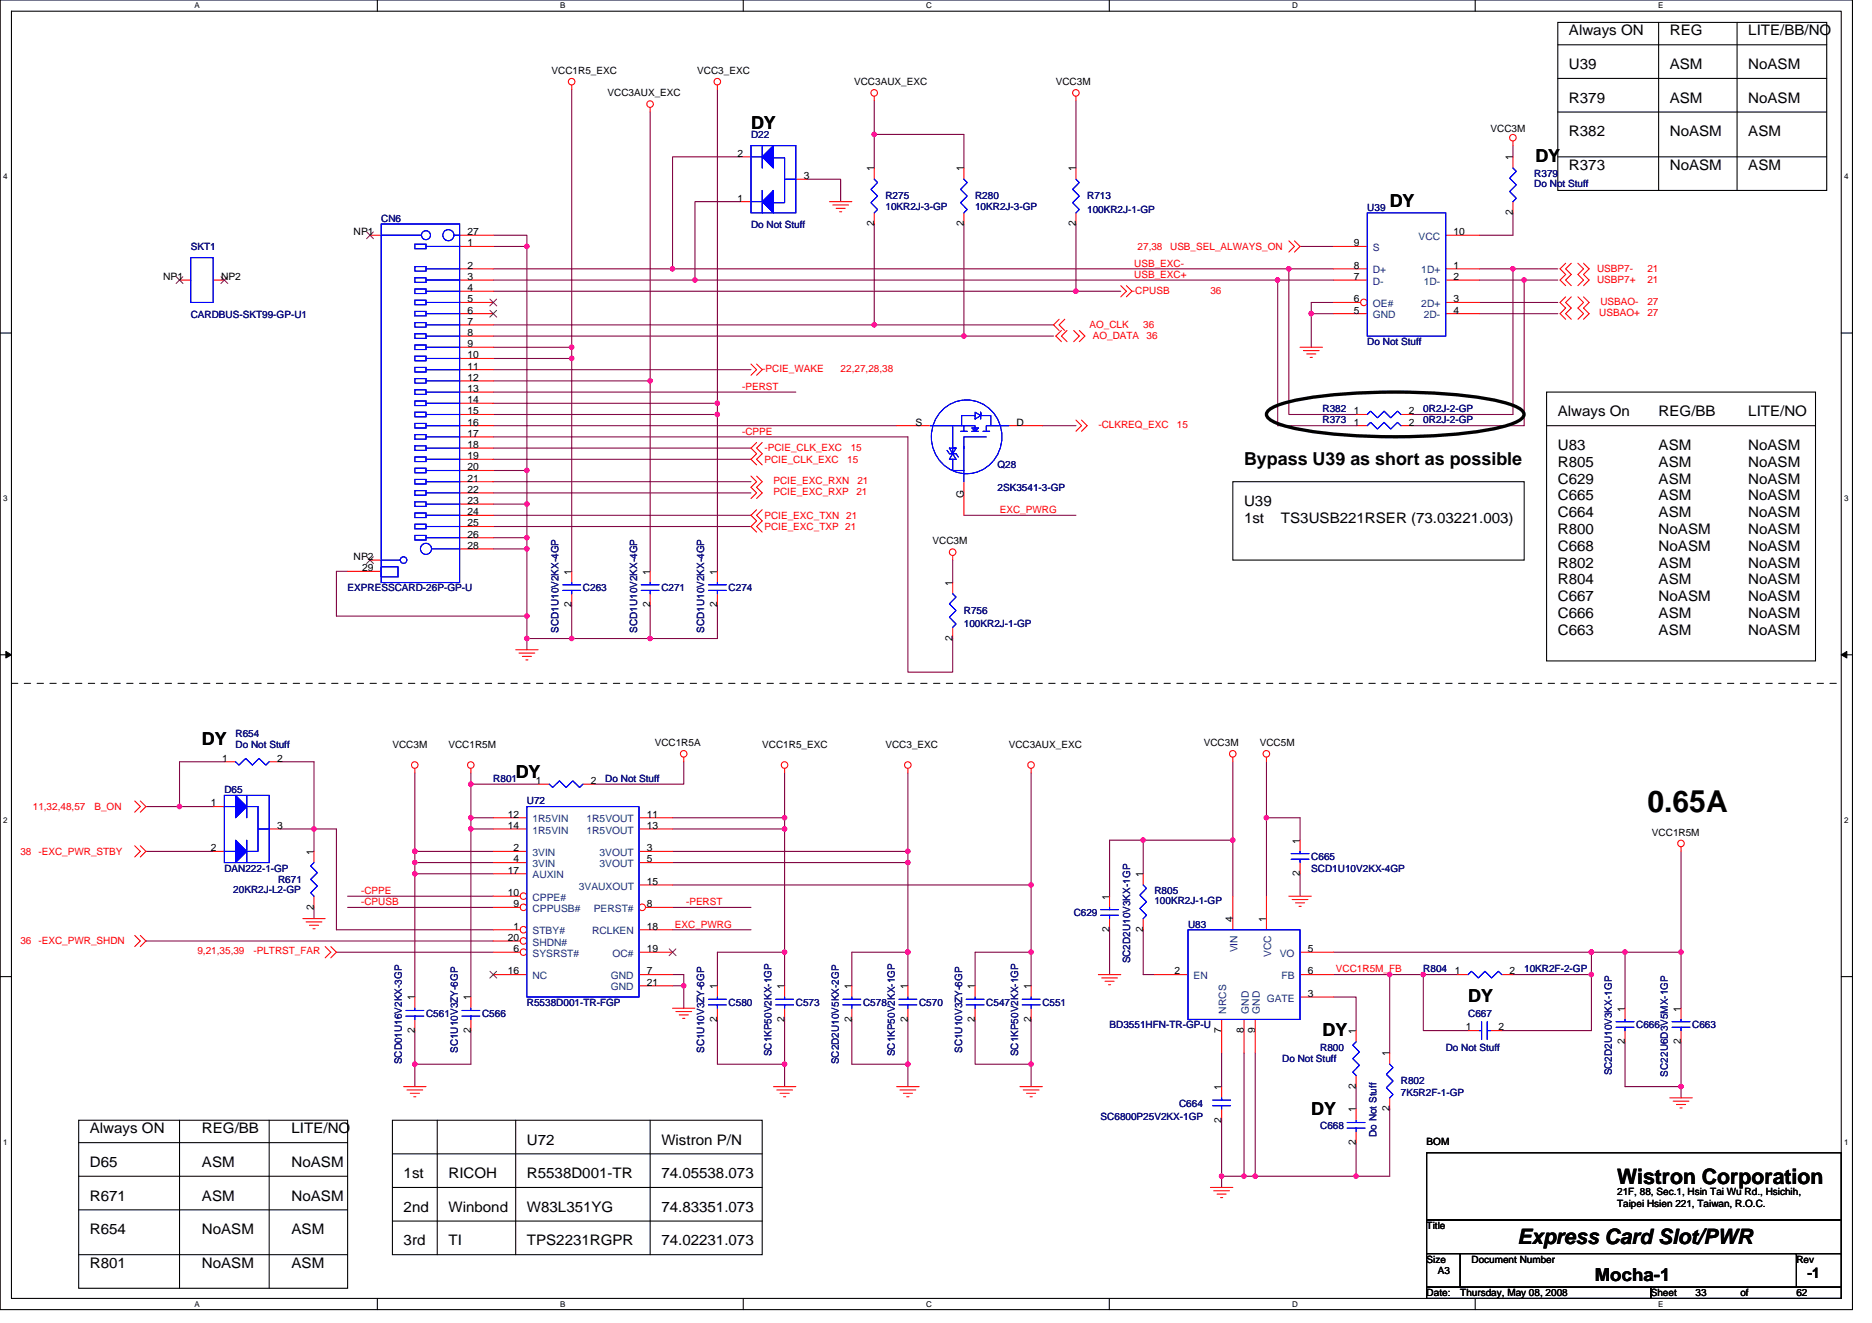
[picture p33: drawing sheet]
<svg xmlns="http://www.w3.org/2000/svg" width="297mm" height="210mm" viewBox="0 0 297 210" stroke-linecap="round" stroke-linejoin="round" font-family="sans-serif">
<defs><g id="words">
<text font-size="4.8" x="261.4" y="128.9">0.65A</text>
<g font-size="3.4">
<text x="256.6" y="187.9">Wistron Corporation</text>
<text x="240.8" y="197.4">Express Card Slot/PWR</text>
</g>
<g font-size="2.8">
<text x="119.2" y="20.4">DY</text>
<text x="243.6" y="25.8">DY</text>
<text x="220.5" y="32.9">DY</text>
<text x="197.4" y="73.8">Bypass U39 as short as possible</text>
<text x="32" y="118.2">DY</text>
<text x="81.8" y="123.5">DY</text>
<text x="233" y="159.1">DY</text>
<text x="209.8" y="164.4">DY</text>
<text x="208.1" y="176.9">DY</text>
<text x="253" y="203.4">Mocha-1</text>
</g>
<g font-size="2.3">
<text x="249" y="5.6">Always ON</text>
<text x="265" y="5.6">REG</text>
<text x="277.4" y="5.6">LITE/BB/NO</text>
<text x="249" y="11">U39</text>
<text x="265" y="11">ASM</text>
<text x="277.4" y="11">NoASM</text>
<text x="249" y="16.3">R379</text>
<text x="265" y="16.3">ASM</text>
<text x="277.4" y="16.3">NoASM</text>
<text x="249" y="21.6">R382</text>
<text x="265" y="21.6">NoASM</text>
<text x="277.4" y="21.6">ASM</text>
<text x="249" y="27">R373</text>
<text x="265" y="27">NoASM</text>
<text x="277.4" y="27">ASM</text>
<text x="247.2" y="66.1">Always On</text>
<text x="247.2" y="71.4">U83</text>
<text x="263.2" y="66.1">REG/BB</text>
<text x="263.2" y="71.4">ASM</text>
<text x="277.4" y="66.1">LITE/NO</text>
<text x="277.4" y="71.4">NoASM</text>
<text x="247.2" y="74.1">R805</text>
<text x="247.2" y="76.8">C629</text>
<text x="263.2" y="74.1">ASM</text>
<text x="263.2" y="76.8">ASM</text>
<text x="277.4" y="74.1">NoASM</text>
<text x="277.4" y="76.8">NoASM</text>
<text x="197.4" y="80.3">U39</text>
<text x="197.4" y="83">1st</text>
<text x="203.3" y="83">TS3USB221RSER (73.03221.003)</text>
<text x="247.2" y="79.4">C665</text>
<text x="247.2" y="82.1">C664</text>
<text x="263.2" y="79.4">ASM</text>
<text x="263.2" y="82.1">ASM</text>
<text x="277.4" y="79.4">NoASM</text>
<text x="277.4" y="82.1">NoASM</text>
<text x="247.2" y="84.8">R800</text>
<text x="247.2" y="87.4">C668</text>
<text x="263.2" y="84.8">NoASM</text>
<text x="263.2" y="87.4">NoASM</text>
<text x="277.4" y="84.8">NoASM</text>
<text x="277.4" y="87.4">NoASM</text>
<text x="247.2" y="90.1">R802</text>
<text x="247.2" y="92.8">R804</text>
<text x="247.2" y="95.4">C667</text>
<text x="263.2" y="90.1">ASM</text>
<text x="263.2" y="92.8">ASM</text>
<text x="263.2" y="95.4">NoASM</text>
<text x="277.4" y="90.1">NoASM</text>
<text x="277.4" y="92.8">NoASM</text>
<text x="277.4" y="95.4">NoASM</text>
<text x="247.2" y="98.1">C666</text>
<text x="247.2" y="100.8">C663</text>
<text x="263.2" y="98.1">ASM</text>
<text x="263.2" y="100.8">ASM</text>
<text x="277.4" y="98.1">NoASM</text>
<text x="277.4" y="100.8">NoASM</text>
<text x="14.3" y="179.9">Always ON</text>
<text x="32" y="179.9">REG/BB</text>
<text x="46.3" y="179.9">LITE/NO</text>
<text x="14.3" y="185.2">D65</text>
<text x="32" y="185.2">ASM</text>
<text x="46.3" y="185.2">NoASM</text>
<text x="83.6" y="181.7">U72</text>
<text x="104.9" y="181.7">Wistron P/N</text>
<text x="14.3" y="190.5">R671</text>
<text x="32" y="190.5">ASM</text>
<text x="46.3" y="190.5">NoASM</text>
<text x="64" y="187">1st</text>
<text x="71.2" y="187">RICOH</text>
<text x="83.6" y="187">R5538D001-TR</text>
<text x="104.9" y="187">74.05538.073</text>
<text x="14.3" y="195.9">R654</text>
<text x="32" y="195.9">NoASM</text>
<text x="46.3" y="195.9">ASM</text>
<text x="64" y="192.3">2nd</text>
<text x="64" y="197.7">3rd</text>
<text x="71.2" y="197.7">TI</text>
<text x="71.2" y="192.3">Winbond</text>
<text x="83.6" y="197.7">TPS2231RGPR</text>
<text x="83.6" y="192.3">W83L351YG</text>
<text x="104.9" y="192.3">74.83351.073</text>
<text x="104.9" y="197.7">74.02231.073</text>
<text x="14.3" y="201.2">R801</text>
<text x="32" y="201.2">NoASM</text>
<text x="46.3" y="201.2">ASM</text>
<text x="286.8" y="202.9">-1</text>
</g>
<g font-size="1.6">
<text x="87.5" y="11.7">VCC1R5_EXC</text>
<text x="110.6" y="11.7">VCC3_EXC</text>
<text x="96.4" y="15.3">VCC3AUX_EXC</text>
<text x="135.5" y="13.5">VCC3AUX_EXC</text>
<text x="167.5" y="13.5">VCC3M</text>
<text x="236.5" y="21">VCC3M</text>
<text x="117" y="24.9">2</text>
<text x="127.5" y="28.4">3</text>
<text x="138.7" y="27.2" transform="rotate(-90 138.7 27.2)">1</text>
<text x="152.9" y="27.2" transform="rotate(-90 152.9 27.2)">1</text>
<text x="170.7" y="27.2" transform="rotate(-90 170.7 27.2)">1</text>
<text x="240" y="25.4" transform="rotate(-90 240 25.4)">1</text>
<text x="117" y="32">1</text>
<text x="138.7" y="35.9" transform="rotate(-90 138.7 35.9)">2</text>
<text x="152.9" y="35.9" transform="rotate(-90 152.9 35.9)">2</text>
<text x="170.7" y="35.9" transform="rotate(-90 170.7 35.9)">2</text>
<text x="240" y="34.2" transform="rotate(-90 240 34.2)">2</text>
<text x="56.1" y="37.3">NP1</text>
<text x="74.2" y="39.1">1</text>
<text x="74.2" y="37.3">27</text>
<text x="214.8" y="39.1">9</text>
<text x="230.6" y="37.3">10</text>
<text x="25.9" y="44.4">NP1</text>
<text x="35.1" y="44.4">NP2</text>
<text x="74.2" y="42.7">2</text>
<text x="74.2" y="44.4">3</text>
<text x="74.2" y="46.2">4</text>
<text x="74.2" y="48">5</text>
<text x="214.8" y="48">6</text>
<text x="214.8" y="44.4">7</text>
<text x="214.8" y="42.7">8</text>
<text x="230.6" y="44.4">2</text>
<text x="230.6" y="42.7">1</text>
<text x="230.6" y="48">3</text>
<text x="74.2" y="49.8">6</text>
<text x="74.2" y="51.5">7</text>
<text x="74.2" y="53.3">8</text>
<text x="214.8" y="49.8">5</text>
<text x="230.6" y="49.8">4</text>
<text x="74.2" y="55.1">9</text>
<text x="74.2" y="56.9">10</text>
<text x="74.2" y="58.7">11</text>
<text x="74.2" y="60.4">12</text>
<text x="74.2" y="62.2">13</text>
<text x="74.2" y="64">14</text>
<text x="74.2" y="65.8">15</text>
<text x="214.8" y="65.8">1</text>
<text x="223.5" y="65.8">2</text>
<text x="74.2" y="67.5">16</text>
<text x="74.2" y="69.3">17</text>
<text x="74.2" y="71.1">18</text>
<text x="145.3" y="67.5">S</text>
<text x="161.3" y="67.5">D</text>
<text x="214.8" y="67.5">1</text>
<text x="223.5" y="67.5">2</text>
<text x="74.2" y="72.9">19</text>
<text x="74.2" y="74.7">20</text>
<text x="74.2" y="76.4">21</text>
<text x="74.2" y="78.2">22</text>
<text x="74.2" y="80">23</text>
<text x="74.2" y="81.8">24</text>
<text x="74.2" y="83.5">25</text>
<text x="152.9" y="79" transform="rotate(-90 152.9 79)">G</text>
<text x="56.1" y="88.9">NP2</text>
<text x="74.2" y="85.3">26</text>
<text x="74.2" y="87.1">28</text>
<text x="148" y="86.4">VCC3M</text>
<text x="57.5" y="90.7">29</text>
<text x="90.7" y="91.2" transform="rotate(-90 90.7 91.2)">1</text>
<text x="103.1" y="91.2" transform="rotate(-90 103.1 91.2)">1</text>
<text x="113.8" y="91.2" transform="rotate(-90 113.8 91.2)">1</text>
<text x="151.1" y="93" transform="rotate(-90 151.1 93)">1</text>
<text x="90.7" y="96.4" transform="rotate(-90 90.7 96.4)">2</text>
<text x="103.1" y="96.4" transform="rotate(-90 103.1 96.4)">2</text>
<text x="113.8" y="96.4" transform="rotate(-90 113.8 96.4)">2</text>
<text x="151.1" y="101.7" transform="rotate(-90 151.1 101.7)">2</text>
<text x="62.3" y="118.8">VCC3M</text>
<text x="71.2" y="118.8">VCC1R5M</text>
<text x="103.9" y="118.4">VCC1R5A</text>
<text x="120.9" y="118.8">VCC1R5_EXC</text>
<text x="140.5" y="118.8">VCC3_EXC</text>
<text x="160.1" y="118.8">VCC3AUX_EXC</text>
<text x="191" y="118.4">VCC3M</text>
<text x="199.9" y="118.4">VCC5M</text>
<text x="35.2" y="120.9">1</text>
<text x="44" y="120.9">2</text>
<text x="85" y="124.4">1</text>
<text x="93.7" y="124.4">2</text>
<text x="33.5" y="128">1</text>
<text x="44" y="131.6">3</text>
<text x="80.6" y="129.8">12</text>
<text x="80.6" y="131.6">14</text>
<text x="102.6" y="129.8">11</text>
<text x="102.6" y="131.6">13</text>
<text x="33.5" y="135.1">2</text>
<text x="49.8" y="135.7" transform="rotate(-90 49.8 135.7)">1</text>
<text x="81.5" y="135.1">2</text>
<text x="81.5" y="136.9">4</text>
<text x="102.6" y="135.1">3</text>
<text x="102.6" y="136.9">5</text>
<text x="206.3" y="133.9" transform="rotate(-90 206.3 133.9)">1</text>
<text x="262.1" y="132.6">VCC1R5M</text>
<text x="80.6" y="138.7">17</text>
<text x="80.6" y="142.2">10</text>
<text x="81.5" y="144">9</text>
<text x="102.6" y="140.4">15</text>
<text x="102.6" y="144">8</text>
<text x="176" y="142.8" transform="rotate(-90 176 142.8)">1</text>
<text x="181.4" y="139.2" transform="rotate(-90 181.4 139.2)">1</text>
<text x="206.3" y="139.1" transform="rotate(-90 206.3 139.1)">2</text>
<text x="49.8" y="144.4" transform="rotate(-90 49.8 144.4)">2</text>
<text x="80.6" y="149.3">20</text>
<text x="81.5" y="147.6">1</text>
<text x="102.6" y="147.6">18</text>
<text x="176" y="148" transform="rotate(-90 176 148)">2</text>
<text x="181.4" y="148" transform="rotate(-90 181.4 148)">2</text>
<text x="195.6" y="146.3" transform="rotate(-90 195.6 146.3)">4</text>
<text x="200.9" y="146.3" transform="rotate(-90 200.9 146.3)">1</text>
<text x="80.6" y="154.7">16</text>
<text x="81.5" y="151.1">6</text>
<text x="102.6" y="154.7">7</text>
<text x="102.6" y="151.1">19</text>
<text x="186.4" y="154.7">2</text>
<text x="207.5" y="151.1">5</text>
<text x="207.5" y="154.7">6</text>
<text x="230.8" y="154.7">1</text>
<text x="239.5" y="154.7">2</text>
<text x="65.8" y="158.8" transform="rotate(-90 65.8 158.8)">1</text>
<text x="74.7" y="158.8" transform="rotate(-90 74.7 158.8)">1</text>
<text x="102.6" y="156.4">21</text>
<text x="113.8" y="157" transform="rotate(-90 113.8 157)">1</text>
<text x="124.5" y="157" transform="rotate(-90 124.5 157)">1</text>
<text x="135.1" y="157" transform="rotate(-90 135.1 157)">1</text>
<text x="144" y="157" transform="rotate(-90 144 157)">1</text>
<text x="154.7" y="157" transform="rotate(-90 154.7 157)">1</text>
<text x="163.6" y="157" transform="rotate(-90 163.6 157)">1</text>
<text x="207.5" y="158.2">3</text>
<text x="257.8" y="160.5" transform="rotate(-90 257.8 160.5)">1</text>
<text x="266.7" y="160.5" transform="rotate(-90 266.7 160.5)">1</text>
<text x="65.8" y="164" transform="rotate(-90 65.8 164)">2</text>
<text x="74.7" y="164" transform="rotate(-90 74.7 164)">2</text>
<text x="113.8" y="162.2" transform="rotate(-90 113.8 162.2)">2</text>
<text x="124.5" y="162.2" transform="rotate(-90 124.5 162.2)">2</text>
<text x="135.1" y="162.2" transform="rotate(-90 135.1 162.2)">2</text>
<text x="144" y="162.2" transform="rotate(-90 144 162.2)">2</text>
<text x="154.7" y="162.2" transform="rotate(-90 154.7 162.2)">2</text>
<text x="163.6" y="162.2" transform="rotate(-90 163.6 162.2)">2</text>
<text x="193.8" y="164" transform="rotate(-90 193.8 164)">7</text>
<text x="197.4" y="164" transform="rotate(-90 197.4 164)">8</text>
<text x="199.2" y="164" transform="rotate(-90 199.2 164)">9</text>
<text x="215.2" y="164.1" transform="rotate(-90 215.2 164.1)">1</text>
<text x="220.5" y="167.7" transform="rotate(-90 220.5 167.7)">1</text>
<text x="232.6" y="163.6">1</text>
<text x="237.8" y="163.6">2</text>
<text x="257.8" y="165.7" transform="rotate(-90 257.8 165.7)">2</text>
<text x="266.7" y="165.7" transform="rotate(-90 266.7 165.7)">2</text>
<text x="193.8" y="173" transform="rotate(-90 193.8 173)">1</text>
<text x="215.2" y="172.8" transform="rotate(-90 215.2 172.8)">2</text>
<text x="193.8" y="178.2" transform="rotate(-90 193.8 178.2)">2</text>
<text x="215.2" y="176.6" transform="rotate(-90 215.2 176.6)">1</text>
<text x="220.5" y="176.4" transform="rotate(-90 220.5 176.4)">2</text>
<text x="215.2" y="181.7" transform="rotate(-90 215.2 181.7)">2</text>
<text x="226.4" y="181.7">BOM</text>
<text x="256.6" y="189.7">21F, 88, Sec.1, Hsin Tai Wu Rd., Hsichih,</text>
<text x="256.6" y="191.5">Taipei Hsien 221, Taiwan, R.O.C.</text>
<text x="226.4" y="195.1">Title</text>
<text x="226.4" y="200.4">Size</text>
<text x="228.2" y="202.2">A3</text>
<text x="233.5" y="200.4">Document Number</text>
<text x="285" y="200.4">Rev</text>
<text x="226.4" y="205.7">Date:</text>
<text x="231.7" y="205.7">Thursday, May 08, 2008</text>
<text x="261.9" y="205.7">Sheet</text>
<text x="269" y="205.7">33</text>
<text x="276.2" y="205.7">of</text>
<text x="285" y="205.7">62</text>
</g>
<g font-size="1.6" fill="#000080">
<text x="119.2" y="21.9">D22</text>
<text x="243.5" y="28.1">R379</text>
<text x="243.5" y="29.7">Do Not Stuff</text>
<text x="60.5" y="35.2">CN6</text>
<text x="140.5" y="31.6">R275</text>
<text x="140.5" y="33.3">10KR2J-3-GP</text>
<text x="154.7" y="31.6">R280</text>
<text x="154.7" y="33.3">10KR2J-3-GP</text>
<text x="172.5" y="31.6">R713</text>
<text x="172.5" y="33.8">100KR2J-1-GP</text>
<text x="217" y="33.4">U39</text>
<text x="30.3" y="39.6">SKT1</text>
<text x="119.2" y="36.3">Do Not Stuff</text>
<text x="30.3" y="50.5">CARDBUS-SKT99-GP-U1</text>
<text x="217" y="54.8">Do Not Stuff</text>
<text x="209.8" y="65.4">R382</text>
<text x="225.8" y="65.4">0R2J-2-GP</text>
<text x="209.8" y="67.2">R373</text>
<text x="225.8" y="67.2">0R2J-2-GP</text>
<text x="158.3" y="74.3">Q28</text>
<text x="158.3" y="77.9">2SK3541-3-GP</text>
<text x="55.2" y="93.9">EXPRESSCARD-26P-GP-U</text>
<text x="92.5" y="93.9">C263</text>
<text x="104.9" y="93.9">C271</text>
<text x="115.6" y="93.9">C274</text>
<text x="88.6" y="100.5" transform="rotate(-90 88.6 100.5)">SCD1U10V2KX-4GP</text>
<text x="101.1" y="100.5" transform="rotate(-90 101.1 100.5)">SCD1U10V2KX-4GP</text>
<text x="111.8" y="100.5" transform="rotate(-90 111.8 100.5)">SCD1U10V2KX-4GP</text>
<text x="152.9" y="97.4">R756</text>
<text x="152.9" y="99.6">100KR2J-1-GP</text>
<text x="37.4" y="117">R654</text>
<text x="37.4" y="118.8">Do Not Stuff</text>
<text x="35.6" y="125.9">D65</text>
<text x="78.3" y="124.1">R801</text>
<text x="96.1" y="124.1">Do Not Stuff</text>
<text x="83.6" y="127.7">U72</text>
<text x="208.1" y="136.5">C665</text>
<text x="35.6" y="138.3">DAN222-1-GP</text>
<text x="37" y="141.7">20KR2J-L2-GP</text>
<text x="44.1" y="140.1">R671</text>
<text x="183.2" y="141.9">R805</text>
<text x="183.2" y="143.5">100KR2J-1-GP</text>
<text x="208.1" y="138.3">SCD1U10V2KX-4GP</text>
<text x="170.4" y="145.4">C629</text>
<text x="188.5" y="147.2">U83</text>
<text x="179.3" y="152.9" transform="rotate(-90 179.3 152.9)">SC2D2U10V3KX-1GP</text>
<text x="225.8" y="154.3">R804</text>
<text x="241.8" y="154.3">10KR2F-2-GP</text>
<text x="67.6" y="161.4">C561</text>
<text x="76.5" y="161.4">C566</text>
<text x="83.6" y="159.7">R5538D001-TR-FGP</text>
<text x="115.6" y="159.7">C580</text>
<text x="126.3" y="159.7">C573</text>
<text x="136.9" y="159.7">C578</text>
<text x="145.8" y="159.7">C570</text>
<text x="156.5" y="159.7">C547</text>
<text x="165.4" y="159.7">C551</text>
<text x="233" y="161.4">C667</text>
<text x="72.6" y="167.1" transform="rotate(-90 72.6 167.1)">SC1U10V3ZY-6GP</text>
<text x="111.8" y="167.1" transform="rotate(-90 111.8 167.1)">SC1U10V3ZY-6GP</text>
<text x="122.4" y="167.7" transform="rotate(-90 122.4 167.7)">SC1KP50V2KX-1GP</text>
<text x="142" y="167.7" transform="rotate(-90 142 167.7)">SC1KP50V2KX-1GP</text>
<text x="152.7" y="167.1" transform="rotate(-90 152.7 167.1)">SC1U10V3ZY-6GP</text>
<text x="161.5" y="167.7" transform="rotate(-90 161.5 167.7)">SC1KP50V2KX-1GP</text>
<text x="176.1" y="163.2">BD3551HFN-TR-GP-U</text>
<text x="209.5" y="166.8">R800</text>
<text x="229.4" y="166.8">Do Not Stuff</text>
<text x="259.6" y="163.2">C666</text>
<text x="268.5" y="163.2">C663</text>
<text x="63.8" y="168.9" transform="rotate(-90 63.8 168.9)">SCD01U16V2KX-3GP</text>
<text x="133.1" y="168.9" transform="rotate(-90 133.1 168.9)">SC2D2U10V5KX-2GP</text>
<text x="203.5" y="168.6">Do Not Stuff</text>
<text x="222.3" y="172.1">R802</text>
<text x="222.3" y="173.9">7K5R2F-1-GP</text>
<text x="255.8" y="170.7" transform="rotate(-90 255.8 170.7)">SC2D2U10V3KX-1GP</text>
<text x="264.7" y="170.9" transform="rotate(-90 264.7 170.9)">SC22U6D3V5MX-1GP</text>
<text x="174.6" y="177.8">SC6800P25V2KX-1GP</text>
<text x="187.1" y="175.7">C664</text>
<text x="209.5" y="179.2">C668</text>
<text x="218.4" y="180.5" transform="rotate(-90 218.4 180.5)">Do Not Stuff</text>
</g>
<g font-size="1.6" fill="#f00">
<text x="180.5" y="39.6">27,38</text>
<text x="185.7" y="39.6">USB_SEL_ALWAYS_ON</text>
<text x="179.6" y="46.6">-CPUSB</text>
<text x="180" y="42.3">USB_EXC-</text>
<text x="180" y="44.1">USB_EXC+</text>
<text x="192.1" y="46.6">36</text>
<text x="253.4" y="43.2">USBP7-</text>
<text x="253.4" y="45">USBP7+</text>
<text x="261.4" y="43.2">21</text>
<text x="261.4" y="45">21</text>
<text x="172.9" y="52.1">AO_CLK</text>
<text x="173.4" y="53.9">AO_DATA</text>
<text x="181.4" y="52.1">36</text>
<text x="181.9" y="53.9">36</text>
<text x="253.8" y="50.1">USBAO+</text>
<text x="253.9" y="48.4">USBAO-</text>
<text x="261.4" y="48.4">27</text>
<text x="261.4" y="50.1">27</text>
<text x="120.9" y="59">-PCIE_WAKE</text>
<text x="133.4" y="59">22,27,28,38</text>
<text x="117.7" y="61.9">-PERST</text>
<text x="117.7" y="69">-CPPE</text>
<text x="121.3" y="71.6">-PCIE_CLK_EXC</text>
<text x="135" y="71.6">15</text>
<text x="174.3" y="67.9">-CLKREQ_EXC</text>
<text x="186.7" y="67.9">15</text>
<text x="121.3" y="73.4">PCIE_CLK_EXC</text>
<text x="122.7" y="76.8">PCIE_EXC_RXN</text>
<text x="134.4" y="73.4">15</text>
<text x="136.1" y="76.8">21</text>
<text x="121.3" y="82.3">PCIE_EXC_TXN 21</text>
<text x="122.7" y="78.6">PCIE_EXC_RXP</text>
<text x="135.9" y="78.6">21</text>
<text x="158.6" y="81.4">EXC_PWRG</text>
<text x="121.3" y="84.1">PCIE_EXC_TXP 21</text>
<text x="5.2" y="128.5">11,32,48,57</text>
<text x="15" y="128.5">B_ON</text>
<text x="3.2" y="135.7">38 -EXC_PWR_STBY</text>
<text x="57.3" y="141.9">-CPPE</text>
<text x="57.3" y="143.7">-CPUSB</text>
<text x="108.9" y="143.7">-PERST</text>
<text x="3.2" y="149.9">36 -EXC_PWR_SHDN</text>
<text x="107.1" y="147.2">EXC_PWRG</text>
<text x="31.3" y="151.5">9,21,35,39</text>
<text x="40.2" y="151.5">-PLTRST_FAR</text>
<text x="212" y="154.3">VCC1R5M_FB</text>
</g>
<g font-size="1.6" fill="#004080">
<text x="217.8" y="39.8">S</text>
<text x="225.1" y="38.1">VCC</text>
<text x="217.8" y="45.2">D-</text>
<text x="217.8" y="43.4">D+</text>
<text x="225.5" y="43.4">1D+</text>
<text x="225.9" y="45.2">1D-</text>
<text x="217.8" y="50.5">GND</text>
<text x="217.8" y="48.7">OE#</text>
<text x="225.5" y="48.7">2D+</text>
<text x="225.9" y="50.5">2D-</text>
<text x="84.5" y="130.5">1R5VIN</text>
<text x="93.1" y="130.5">1R5VOUT</text>
<text x="84.5" y="132.3">1R5VIN</text>
<text x="84.5" y="135.8">3VIN</text>
<text x="84.5" y="137.6">3VIN</text>
<text x="93.1" y="132.3">1R5VOUT</text>
<text x="95.1" y="135.8">3VOUT</text>
<text x="95.1" y="137.6">3VOUT</text>
<text x="84.5" y="139.4">AUXIN</text>
<text x="84.5" y="143">CPPE#</text>
<text x="91.8" y="141.2">3VAUXOUT</text>
<text x="84.5" y="148.3">STBY#</text>
<text x="84.5" y="144.7">CPPUSB#</text>
<text x="94" y="148.3">RCLKEN</text>
<text x="94.2" y="144.7">PERST#</text>
<text x="84.5" y="150.1">SHDN#</text>
<text x="84.5" y="151.8">SYSRST#</text>
<text x="84.5" y="155.4">NC</text>
<text x="96.9" y="155.4">GND</text>
<text x="97.2" y="151.8">OC#</text>
<text x="189.4" y="155.4">EN</text>
<text x="196.4" y="151.2" transform="rotate(-90 196.4 151.2)">VIN</text>
<text x="201.7" y="151.9" transform="rotate(-90 201.7 151.9)">VCC</text>
<text x="203.1" y="151.8">VO</text>
<text x="203.3" y="155.4">FB</text>
<text x="96.9" y="157.2">GND</text>
<text x="194.6" y="160.9" transform="rotate(-90 194.6 160.9)">NRCS</text>
<text x="198.1" y="160.9" transform="rotate(-90 198.1 160.9)">GND</text>
<text x="199.9" y="160.9" transform="rotate(-90 199.9 160.9)">GND</text>
<text x="201" y="159">GATE</text>
</g>
<g font-size="1.3">
<text x="30.8" y="1.3">A</text>
<text x="88.9" y="1.3">B</text>
<text x="147" y="1.3">C</text>
<text x="205" y="1.3">D</text>
<text x="263.1" y="1.3">E</text>
<text x=".5" y="28.4">4</text>
<text x="292.6" y="28.4">4</text>
<text x=".5" y="79.5">3</text>
<text x="292.6" y="79.5">3</text>
<text x=".5" y="130.6">2</text>
<text x="292.6" y="130.6">2</text>
<text x=".5" y="181.7">1</text>
<text x="292.6" y="181.7">1</text>
<text x="30.8" y="207.4">A</text>
<text x="88.9" y="207.4">B</text>
<text x="147" y="207.4">C</text>
<text x="205" y="207.4">D</text>
<text x="263.1" y="207.4">E</text>
</g>
</g></defs>
<path d="M0 0h293.9v207.9h-293.9zM1.8 1.8h290.4v204.3h-290.4z" fill="none" stroke="#000" stroke-width=".17"/>
<g fill="#fff">
<path d="M30.8 .2h.9v1.4h-.9z"/>
<path d="M30.8 206.3h.9v1.4h-.9z"/>
</g>
<path d="M59.9 0v1.8M59.9 206.1v1.8" fill="none" stroke="#000" stroke-width=".17"/>
<g fill="#fff">
<path d="M88.9 .2h.8v1.4h-.8z"/>
<path d="M88.9 206.3h.8v1.4h-.8z"/>
</g>
<path d="M117.9 0v1.8M117.9 206.1v1.8" fill="none" stroke="#000" stroke-width=".17"/>
<g fill="#fff">
<path d="M147 .2h.9v1.4h-.9z"/>
<path d="M147 206.3h.9v1.4h-.9z"/>
</g>
<path d="M176 0v1.8M176 206.1v1.8" fill="none" stroke="#000" stroke-width=".17"/>
<g fill="#fff">
<path d="M205 .2h.9v1.4h-.9z"/>
<path d="M205 206.3h.9v1.4h-.9z"/>
</g>
<path d="M234.1 0v1.8M234.1 206.1v1.8" fill="none" stroke="#000" stroke-width=".17"/>
<g fill="#fff">
<path d="M263.1 .2h.8v1.4h-.8z"/>
<path d="M263.1 206.3h.8v1.4h-.8z"/>
<path d="M.5 27.3h.7v1.4h-.7z"/>
<path d="M292.6 27.3h.7v1.4h-.7z"/>
<path d="M.5 78.4h.7v1.4h-.7z"/>
<path d="M292.6 78.4h.7v1.4h-.7z"/>
</g>
<path d="M0 52.9h1.8M292.2 52.9h1.7" fill="none" stroke="#000" stroke-width=".17"/>
<g fill="#fff">
<path d="M.5 129.5h.7v1.4h-.7z"/>
<path d="M292.6 129.5h.7v1.4h-.7z"/>
</g>
<path d="M0 103.9h1.8M292.2 103.9h1.7" fill="none" stroke="#000" stroke-width=".17"/>
<path d="M.9 103.4l.9 .5-.9 .5zM292.2 103.9l.8-.5v1z" fill="#000" stroke="#000" stroke-width=".16"/>
<g fill="#fff">
<path d="M.5 180.5h.7v1.4h-.7z"/>
<path d="M292.6 180.5h.7v1.4h-.7z"/>
</g>
<g fill="none" stroke="#000" stroke-width=".17">
<path d="M247.2 3.6h42.7v26.6h-42.7zM247.2 7.1h42.7M247.2 12.4h42.7M247.2 17.8h42.7M263.2 3.6v26.6M275.6 3.6v26.6M247.2 24.9h42.7M195.6 76.5h46.2v12.4h-46.2zM245.4 62.2h42.7v42.7h-42.7zM245.4 67.6h42.7M0 155h1.8M292.2 155h1.7"/>
<path d="M12.5 177.8h42.7v26.7h-42.7zM28.5 177.8v26.7M42.7 177.8v26.7M62.3 177.8h58.6v21.3h-58.6zM69.4 177.8v21.3M81.8 177.8v21.3M103.2 177.8v21.3M12.5 181.4h42.7M12.5 186.7h42.7M12.5 192h42.7M12.5 199.1h42.7M62.3 183.1h58.6"/>
<path d="M62.3 188.5h58.6M62.3 193.8h58.6M226.4 199h5.3v5.3h-5.3zM226.4 183h65.8v10.6h-65.8zM226.4 193.6h65.8v5.4h-65.8zM231.7 199h53.3v5.3h-53.3zM285 199h7.2v5.3h-7.2zM226.4 204.3h35.5v1.8h-35.5zM261.9 204.3h30.3v1.8h-30.3z"/>
</g>
<g fill="none" stroke="#800040" stroke-width=".17">
<path d="M90.7 14.2v40.9M103.2 17.8v42.7M113.8 14.2v49.8M138.7 16v5.3M170.7 16v10.7M78.3 39.1h5.3M78.3 37.3h5.3v1.8M83.6 39.1v35.6M117.4 24.9h-10.7v17.8h-28.4M117.4 32h-7.1v12.5h-32M128.1 28.4h5.3v3.6M138.7 21.3v5.4"/>
<path d="M138.7 21.3h14.2v5.4M138.7 35.6v16M152.9 35.6v17.7M170.7 35.6v10.6M206.3 39.1h5.3M240.1 33.8v3.5h-5.4M240.1 23.1v1.8M78.3 58.7h40.9M78.3 56.9h12.4M78.3 55.1h12.4M78.3 53.3h74.6M78.3 46.2h92.4"/>
<path d="M78.3 51.6h60.4M90.7 56.9v33.8M90.7 55.1v1.8M106.7 42.7h97.8M110.3 44.4h92.4M138.7 51.6h28.5M152.9 53.3h14.3M170.7 46.2h7.1M202.7 44.4h8.9M202.7 44.4v23.2h12.5M204.5 42.7v23.1h10.7M204.5 42.7h7.1"/>
<path d="M208.1 49.8v5.3M208.1 49.8h3.5M211.6 48h-3.5v1.8M234.7 49.8h12.5M234.7 48h12.5M234.7 44.4h7.1M234.7 42.7h5.4M240.1 42.7h7.1M240.1 42.7v23.1h-16M241.8 44.4v23.2h-17.7M241.8 44.4h5.4M78.3 74.7h5.3"/>
<path d="M78.3 76.5h40.9M78.3 64h35.5M78.3 72.9h40.9M78.3 65.8h35.5M78.3 71.1h40.9M78.3 62.2h48M78.3 67.6h64M78.3 78.2h40.9M78.3 69.3h65.8v37.4h7.1v-5.4M78.3 60.5h24.9M83.6 74.7v5.3M103.2 60.5v30.2"/>
<path d="M113.8 65.8v24.9M113.8 64v1.8M165.4 67.6h5.3M55.2 90.7h-1.8v7.1h30.2M78.3 85.3h5.3M78.3 81.8h40.9M78.3 83.6h40.9M78.3 80h5.3M83.6 97.8v3.5M83.6 85.3v1.8h-5.3M83.6 80v5.3M83.6 87.1v10.7"/>
<path d="M90.7 96v5.3M103.2 96v5.3M113.8 96v5.3h-10.6M151.2 88.9v3.6M152.9 81.8h17.8M83.6 101.3v1.8M83.6 101.3h7.1M90.7 101.3h12.5M23.2 128h5.3M23.2 135.1h10.6M28.5 128h5.3M35.6 120.9h-7.1v7.1"/>
<path d="M44.5 120.9h5.3v10.7M44.5 131.6h5.3M49.8 131.6v3.5M49.8 131.6h3.6v16h24.9M65.8 135.1v1.8M65.8 136.9h12.5M65.8 138.7h12.5M65.8 122.7v12.4M65.8 138.7v19.5M65.8 135.1h12.5M65.8 136.9v1.8M74.7 129.8h3.6"/>
<path d="M74.7 131.6v26.6M74.7 124.5v5.3M74.7 129.8v1.8M74.7 122.7v1.8M74.7 131.6h3.6M74.7 124.5h10.7M106.7 129.8h17.8M106.7 131.6h17.8M106.7 135.1h37.4M106.7 136.9h37.4M108.5 120.9v3.6h-14.2M124.5 129.8v1.8"/>
<path d="M124.5 131.6v19.5M124.5 122.7v7.1M144.1 136.9v14.2M144.1 135.1v1.8M144.1 122.7v12.4M163.6 122.7v17.8M181.4 133.4h14.2M181.4 133.3l-5.3 .1v8.8M181.4 133.3v5.4M195.6 133.4v8.8M195.6 120.9v12.4M201 129.8h5.3v3.5"/>
<path d="M201 120.9v8.9M201 129.8v12.4M206.3 138.7v3.5M266.7 135.1v16M23.2 149.4h55.1M49.8 144v1.8M53.4 151.1h24.9M55.2 142.2h23.1M55.2 144h23.1M106.7 147.6h12.5M106.7 140.5h56.9M106.7 144h12.5"/>
<path d="M106.7 154.7h1.8v1.8M106.7 156.5h1.8M108.5 156.5v3.5M124.5 151.1h-10.7v5.4M124.5 151.1v5.4M144.1 151.1h-8.9v5.4M144.1 151.1v5.4M163.6 151.1h-8.9v5.4M163.6 151.1v5.4M163.6 140.5v10.6M176.1 147.6v7.1M181.4 147.6v7.1h1.8"/>
<path d="M211.6 154.7h8.9v12.4M211.6 158.2h3.6v5.4M211.6 151.1h40.9M220.5 154.7h5.3M225.8 154.7h5.4M225.8 154.7v8.9h7.2M240.1 154.7h12.4M252.5 154.7v8.9h-14.2M252.5 151.1h5.3M252.5 151.1v3.6M257.8 151.1h8.9M257.8 151.1v8.9"/>
<path d="M266.7 151.1v8.9M65.8 168.9v3.6M65.8 163.6v5.3M74.7 163.6v5.3h-8.9M113.8 161.8v7.1h10.7M124.5 161.8v7.1M124.5 168.9v3.6M135.2 161.8v7.1h8.9M144.1 168.9v3.6M144.1 161.8v7.1M154.7 161.8v7.1h8.9M163.6 168.9v3.6"/>
<path d="M163.6 161.8v7.1M193.8 177.8v8.9M193.8 167.1v5.4M197.4 167.1v19.6M199.2 167.1v19.6M215.2 172.5v3.5M220.5 176v10.7h-5.3M257.8 165.4v7.1h8.9M266.7 165.4v7.1M266.7 172.5v1.7M193.8 186.7h5.4M193.8 186.7v1.8"/>
<path d="M199.2 186.7h16M215.2 181.4v5.3"/>
</g>
<g fill="#f0f" stroke="#f0f" stroke-width=".17">
<circle cx="202.7" cy="44.4" r=".35"/>
<circle cx="103.2" cy="60.4" r=".35"/>
<circle cx="152.9" cy="53.3" r=".35"/>
<circle cx="170.7" cy="46.2" r=".35"/>
<circle cx="138.7" cy="21.3" r=".35"/>
<circle cx="83.6" cy="80" r=".35"/>
<circle cx="83.6" cy="74.7" r=".35"/>
<circle cx="204.5" cy="42.7" r=".35"/>
<circle cx="113.8" cy="65.8" r=".35"/>
<circle cx="83.6" cy="39.1" r=".35"/>
<circle cx="90.7" cy="56.9" r=".35"/>
<circle cx="83.6" cy="101.3" r=".35"/>
<circle cx="103.2" cy="101.3" r=".35"/>
<circle cx="144" cy="151.1" r=".35"/>
<circle cx="124.5" cy="129.8" r=".35"/>
<circle cx="65.8" cy="168.9" r=".35"/>
<circle cx="163.6" cy="168.9" r=".35"/>
<circle cx="144" cy="168.9" r=".35"/>
<circle cx="74.7" cy="131.6" r=".35"/>
<circle cx="144" cy="135.1" r=".35"/>
<circle cx="124.5" cy="151.1" r=".35"/>
<circle cx="124.5" cy="131.6" r=".35"/>
<circle cx="144" cy="136.9" r=".35"/>
<circle cx="65.8" cy="135.1" r=".35"/>
<circle cx="65.8" cy="138.7" r=".35"/>
<circle cx="124.5" cy="168.9" r=".35"/>
<circle cx="74.7" cy="129.8" r=".35"/>
<circle cx="163.6" cy="151.1" r=".35"/>
<circle cx="163.6" cy="140.4" r=".35"/>
<circle cx="90.7" cy="101.3" r=".35"/>
<circle cx="90.7" cy="55.1" r=".35"/>
<circle cx="113.8" cy="64" r=".35"/>
<circle cx="65.8" cy="136.9" r=".35"/>
<circle cx="108.5" cy="156.5" r=".35"/>
<circle cx="138.7" cy="51.5" r=".35"/>
<circle cx="240.1" cy="42.7" r=".35"/>
<circle cx="241.8" cy="44.4" r=".35"/>
<circle cx="106.7" cy="42.7" r=".35"/>
<circle cx="110.3" cy="44.4" r=".35"/>
<circle cx="28.5" cy="128" r=".35"/>
<circle cx="83.6" cy="85.3" r=".35"/>
<circle cx="83.6" cy="97.8" r=".35"/>
<circle cx="83.6" cy="87.1" r=".35"/>
<circle cx="49.8" cy="131.6" r=".35"/>
<circle cx="208.1" cy="49.8" r=".35"/>
<circle cx="220.5" cy="154.7" r=".35"/>
<circle cx="195.6" cy="133.3" r=".35"/>
<circle cx="181.4" cy="133.3" r=".35"/>
<circle cx="257.8" cy="151.1" r=".35"/>
<circle cx="215.2" cy="186.7" r=".35"/>
<circle cx="193.8" cy="186.7" r=".35"/>
<circle cx="252.5" cy="151.1" r=".35"/>
<circle cx="225.8" cy="154.7" r=".35"/>
<circle cx="252.5" cy="154.7" r=".35"/>
<circle cx="200.9" cy="129.8" r=".35"/>
<circle cx="266.7" cy="172.5" r=".35"/>
<circle cx="266.7" cy="151.1" r=".35"/>
<circle cx="197.4" cy="186.7" r=".35"/>
<circle cx="199.2" cy="186.7" r=".35"/>
<circle cx="74.7" cy="124.4" r=".35"/>
</g>
<g fill="none" stroke="#f00" stroke-width=".17">
<path d="M90.7 13.5v.7M103.2 17.1v.7M113.8 13.5v.7M138.7 15.3v.7M170.7 15.3v.7M131.6 32h3.6M132.1 32.5h2.5M132.7 33.1h1.4M133.2 33.6h.4M138.7 26.7v1.7M138.7 33.8v1.8M152.9 26.7v1.7"/>
<path d="M152.9 33.8v1.8M170.7 26.7v1.7M170.7 33.8v1.8M204.5 38.2l.9 .9-.9 .9M205.4 38.2l.9 .9-.9 .9M240.1 24.9v1.8M240.1 32v1.8M240.1 22.4v.7M28.5 44.4h1.8M33.8 44.4h1.8M119.2 57.8l.9 .9-.9 .9M120.1 57.8l.8 .9-.8 .9"/>
<path d="M168.1 50.7l-.9 .9 .9 .9M168.4 52.5l-.9 .8 .9 .9M168.9 50.7l-.8 .9 .8 .9M169.3 52.5l-.9 .8 .9 .9M170.4 52.5l.9 .8-.9 .9M171.3 52.5l.8 .8-.8 .9M177.8 45.3l.9 .9-.9 .9M178.7 45.3l.9 .9-.9 .9M206.3 55.1h3.5M206.8 55.6h2.5M207.3 56.2h1.5M207.9 56.7h.3"/>
<path d="M211.6 49.8h5.4M229.4 44.4h5.3M229.4 42.7h5.3M229.4 48h5.3M229.4 49.8h5.3M248.4 47.1l-.9 .9 .9 .9-.9 .9 .9 .9M248.4 41.8l-.9 .9 .9 .9-.9 .8 .9 .9M249.3 47.1l-.9 .9 .9 .9-.9 .9 .9 .9M249.3 41.8l-.9 .9 .9 .9-.9 .8 .9 .9M250.4 47.1l.9 .9-.9 .9 .9 .9-.9 .9M250.4 41.8l.9 .9-.9 .9 .9 .8-.9 .9M251.3 47.1l.9 .9-.9 .9 .9 .9-.9 .9"/>
<path d="M251.3 41.8l.9 .9-.9 .9 .9 .8-.9 .9M119.2 75.6l.9 .9-.9 .8 .9 .9-.9 .9M120.1 70.2l-.9 .9 .9 .9-.9 .9 .9 .9M120.1 75.6l.8 .9-.8 .8 .8 .9-.8 .9M120.9 70.2l-.8 .9 .8 .9-.8 .9 .8 .9M142.3 67.6h5.3M152.9 76.5v5.3M160.1 67.6h5.3M170.7 66.7l.9 .9-.9 .9M171.6 66.7l.9 .9-.9 .9M215.2 65.8h1.8M215.2 67.6h1.8"/>
<path d="M222.3 65.8h1.8M222.3 67.6h1.8M90.7 90.7v1.8M90.7 94.2v1.8M113.8 90.7v1.8M113.8 94.2v1.8M120.1 80.9l-.9 .9 .9 .9-.9 .9 .9 .9M120.9 80.9l-.8 .9 .8 .9-.8 .9 .8 .9M151.2 88.2v.7M81.8 103.1h3.6M82.4 103.7h2.5M82.9 104.2h1.4"/>
<path d="M83.4 104.7h.4M21.4 127.1l.9 .9-.9 .9M21.4 134.2l.9 .9-.9 .9M22.3 127.1l.9 .9-.9 .9M22.3 134.2l.9 .9-.9 .9M33.8 128h1.8M33.8 135.1h1.8M35.6 120.9h1.8M42.7 120.9h1.8M42.7 131.6h1.8M49.8 135.1v1.8M65.8 122v.7"/>
<path d="M74.7 122v.7M85.4 124.5h1.8M92.5 124.5h1.8M108.5 120.2v.7M124.5 122v.7M144.1 122v.7M163.6 122v.7M181.4 138.7v1.8M195.6 120.2v.7M201 120.2v.7M206.3 133.4v1.7M206.3 136.9v1.8"/>
<path d="M266.7 134.4v.7M21.4 148.5l.9 .9-.9 .8M22.3 148.5l.9 .9-.9 .8M48 145.8h3.6M48.6 146.3h2.5M49.1 146.9h1.4M49.7 147.4h.3M49.8 142.2v1.8M51.6 150.2l.9 .9-.9 .9M52.5 150.2l.9 .9-.9 .9M65.8 158.2v1.8M74.7 158.2v1.8"/>
<path d="M113.8 156.5v1.7M124.5 156.5v1.7M144.1 156.5v1.7M154.7 156.5v1.7M174.3 154.7h3.5M174.8 155.2h2.5M175.3 155.7h1.5M175.9 156.3h.3M176.1 142.2v1.8M176.1 145.8v1.8M181.4 145.8v1.8M183.2 154.7h5.3"/>
<path d="M195.6 142.2v5.4M201 142.2v5.4M204.5 142.2h3.6M205 142.8h2.5M205.6 143.3h1.4M206.1 143.8h.4M206.3 154.7h5.3M206.3 158.2h5.3M206.3 151.1h5.3M231.2 154.7h1.8M238.3 154.7h1.8M64 172.5h3.6"/>
<path d="M64.6 173h2.5M65.1 173.5h1.4M65.7 174.1h.3M65.8 161.8v1.8M74.7 161.8v1.8M106.7 160h3.6M107.2 160.5h2.5M107.8 161.1h1.4M108.3 161.6h.4M113.8 160v1.8M122.7 172.5h3.6M123.3 173h2.4"/>
<path d="M123.8 173.5h1.4M124.3 174.1h.4M124.5 160v1.8M142.3 172.5h3.5M142.8 173h2.5M143.3 173.5h1.5M143.9 174.1h.3M144.1 160v1.8M154.7 160v1.8M161.8 172.5h3.6M162.4 173h2.5M162.9 173.5h1.4"/>
<path d="M163.4 174.1h.4M193.8 161.8v5.3M193.8 172.5v1.7M193.8 176v1.8M197.4 161.8v5.3M199.2 161.8v5.3M215.2 163.6v1.8M215.2 170.7v1.8M257.8 160v1.8M257.8 163.6v1.8M265 174.2h3.5M265.5 174.8h2.5"/>
<path d="M266 175.3h1.5M266.6 175.9h.3M266.7 160v1.8M266.7 163.6v1.8M192.1 188.5h3.5M192.6 189h2.5M193.1 189.5h1.5M193.7 190.1h.3"/>
<circle cx="90.7" cy="13" r=".52"/>
<circle cx="103.1" cy="16.5" r=".52"/>
<circle cx="113.8" cy="13" r=".52"/>
<circle cx="138.7" cy="14.7" r=".52"/>
<circle cx="170.7" cy="14.7" r=".52"/>
<circle cx="240.1" cy="21.9" r=".52"/>
<circle cx="151.2" cy="87.6" r=".52"/>
<circle cx="108.5" cy="119.6" r=".52"/>
<circle cx="195.6" cy="119.6" r=".52"/>
<circle cx="200.9" cy="119.6" r=".52"/>
<circle cx="65.8" cy="121.4" r=".52"/>
<circle cx="74.7" cy="121.4" r=".52"/>
<circle cx="124.5" cy="121.4" r=".52"/>
<circle cx="144" cy="121.4" r=".52"/>
<circle cx="163.6" cy="121.4" r=".52"/>
<circle cx="266.7" cy="133.9" r=".52"/>
</g>
<path d="M201.4 65a15.9 15.9 0 0 1 6.3-1.9 101 101 0 0 1 28.9 .3 13.8 13.8 0 0 1 4.8 1.6l.3 .4 .1 .4a2.3 2.3 0 0 1-1.8 1.4 46.7 46.7 0 0 1-12.2 1.9 91.2 91.2 0 0 1-22.9-1.2 7.6 7.6 0 0 1-3.8-1.7l-.1-.4 .1-.4z" fill="none" stroke="#000" stroke-width=".53"/>
<path d="M1.8 108.5h289.8" fill="none" stroke="#000" stroke-width=".16" stroke-dasharray="1 1 1 1 1 1 1 1"/>
<g fill="none" stroke="#00f" stroke-width=".17">
<path d="M138.7 28.4l.6 .6-1.1 1.1 1.1 1-1.1 1.1 1.1 1.1-.6 .5M152.9 28.4l.6 .6-1.1 1.1 1.1 1-1.1 1.1 1.1 1.1-.6 .5M170.7 28.4l.6 .6-1.1 1.1 1.1 1-1.1 1.1 1.1 1.1-.6 .5M240.1 26.7l.5 .5-1.1 1.1 1.1 1-1.1 1.1 1.1 1.1-.5 .5M30.3 40.9h3.5v7.1h-3.5zM147.6 67.6h5.3v.9M149.4 65.2a5.6 5.6 0 0 1 6.7-1 5.6 5.6 0 0 1 2.8 6.1 5.6 5.6 0 0 1-6 4.9 5.6 5.6 0 0 1-5.1-5.9 6 6 0 0 1 1.6-4.1zM150.3 71.5l.3 .5M151.2 67.6v3.5M151.2 71.1v.9h-.6h1.1l.4 .5M151.2 72.9v1.8h1.7M151.2 72l.5 .9h-1.1z"/>
<path d="M151.2 71.1h.5h-1.1l.6 .9 .5-.9M152.4 68.5h1.1M152.9 67.6h1.8v.9M152.9 71v5.5M154.2 68.5h1.1M154.2 67.9h1.1l-.6 .6zM154.7 65.4l.9 .6-.9 .5zM154.7 66h-2.1v1.6M155.6 66.5v-1.1v.6h1.6v1.6M156 68.5h1M156.5 69.3h-3.6v1.8M160.1 67.6h-3.6v.9"/>
<path d="M217 65.8l.5-.5 1.1 1 1-1 1.1 1 1.1-1 .5 .5M217 67.6l.5-.6 1.1 1.1 1-1.1 1.1 1.1 1.1-1.1 .5 .6M89.3 93.7h2.8M89.3 92.8h2.8M90.7 92.5v.3M90.7 93.7v.5M112.4 92.8h2.8M112.4 93.7h2.8M113.8 92.5v.3M113.8 93.7v.5M35.6 126.2h7.1v10.7h-7.1zM35.6 135.1h1.8"/>
<path d="M35.6 128h1.8M37.4 120.9l.5 .5 1.1-1 1 1 1.1-1 1.1 1 .5-.5M39.2 133.3v3.6M39.2 128h1.7v7.1h-1.7M39.2 126.2v3.6M40.9 131.6h1.8M49.8 136.9l-.5 .5 1.1 1.1-1.1 1.1 1.1 1-1.1 1.1 .5 .5M87.2 124.5l.5 .5 1.1-1.1 1 1.1 1.1-1.1 1.1 1.1 .5-.5M204.9 135.5h2.8M204.9 136.4h2.8M206.3 135.1v.4M206.3 136.4v.5"/>
<path d="M112.4 158.6h2.8M112.4 159.5h2.8M113.8 158.2v.4M113.8 159.5v.5M123.1 158.6h2.8M123.1 159.5h2.8M124.5 158.2v.4M124.5 159.5v.5M142.6 158.6h2.9M142.6 159.5h2.9M144.1 158.2v.4M144.1 159.5v.5"/>
<path d="M153.3 158.6h2.8M153.3 159.5h2.8M154.7 158.2v.4M154.7 159.5v.5M174.6 144.4h2.9M174.6 145.3h2.9M176.1 144v.4M176.1 145.3v.5M181.4 140.5l.5 .5-1 1.1 1 1-1 1.1 1 1.1-.5 .5M188.5 147.6h17.8v14.2h-17.8zM233 154.7l.5-.5 1.1 1 1-1 1.1 1 1.1-1 .5 .5M64.4 161.3h2.8"/>
<path d="M64.4 160.4h2.8M65.8 160v.4M65.8 161.3v.5M73.3 161.3h2.8M73.3 160.4h2.8M74.7 160v.4M74.7 161.3v.5M192.4 174.6h2.9M192.4 175.5h2.9M193.8 174.2v.4M193.8 175.5v.5M215.2 165.4l-.6 .5 1.1 1.1-1.1 1 1.1 1.1-1.1 1.1 .6 .5"/>
<path d="M256.4 163h2.9M256.4 162.2h2.9M257.8 161.8v.4M257.8 163v.6M265.3 163h2.9M265.3 162.2h2.9M266.7 161.8v.4M266.7 163v.6"/>
</g>
<g fill="#00f" stroke="#00f" stroke-width=".17">
<path d="M37.4 126.2l1.8 1.8-1.8 1.8z" fill-rule="evenodd"/>
<path d="M37.4 133.3l1.8 1.8-1.8 1.8z" fill-rule="evenodd"/>
<path d="M37.4 126.2l1.8 1.8-1.8 1.8z" fill-rule="evenodd"/>
<path d="M37.4 133.3l1.8 1.8-1.8 1.8z" fill-rule="evenodd"/>
</g>
<path d="M28 43.9l1 1.1M29 43.9l-1.1 1.1M35.1 43.9l1 1.1M36.1 43.9l-1.1 1.1" fill="none" stroke="#804000" stroke-width=".16"/>
<circle cx="216.4" cy="48" r=".52" fill="#fff" stroke="#f00" stroke-width=".17"/>
<g fill="none" stroke="#f00" stroke-width=".17">
<path d="M117.4 32h1.8M117.4 24.9h1.8M126.3 28.4h1.8M211.6 39.1h5.4M229.4 37.3h5.3M211.6 44.4h5.4M211.6 42.7h5.4M211.6 48h4.3M103.2 90.7v1.8M103.2 94.2v1.8M151.2 92.5v1.7M151.2 99.6v1.7"/>
<path d="M78.3 129.8h5.3M78.3 131.6h5.3M215.2 176v1.8M215.2 179.6v1.8M220.5 167.1v1.8M220.5 174.2v1.8"/>
</g>
<g fill="none" stroke="#00f" stroke-width=".17">
<path d="M119.2 23.1h7.1v10.7h-7.1zM119.2 32h1.7M119.2 24.9h1.7M120.9 23.1v3.6M120.9 30.2v3.6M122.7 25.1h1.8v7.1h-1.8M124.5 28.4h1.8M217 33.8h12.4v19.5h-12.4zM101.7 92.8h2.9M101.7 93.7h2.9M103.2 92.5v.3M103.2 93.7v.5"/>
<path d="M151.2 94.2l.5 .6-1.1 1 1.1 1.1-1.1 1.1 1.1 1-.5 .6M213.8 179h2.8M213.8 178.2h2.8M215.2 177.8v.4M215.2 179v.6M220.5 168.9l.5 .5-1 1.1 1 1.1-1 1 1 1.1-.5 .5"/>
</g>
<g fill="#00f" stroke="#00f" stroke-width=".17">
<path d="M122.7 23.1v3.6l-1.8-1.8z" fill-rule="evenodd"/>
<path d="M122.7 30.2v3.6l-1.8-1.8z" fill-rule="evenodd"/>
<path d="M122.7 23.1v3.6l-1.8-1.8z" fill-rule="evenodd"/>
<path d="M122.7 30.2v3.6l-1.8-1.8z" fill-rule="evenodd"/>
</g>
<circle cx="83.1" cy="149.3" r=".52" fill="#fff" stroke="#f00" stroke-width=".17"/>
<path d="M78.3 135.1h5.3M78.3 136.9h5.3M78.3 138.7h5.3M78.3 149.4h4.2" fill="none" stroke="#f00" stroke-width=".17"/>
<circle cx="83.1" cy="147.6" r=".52" fill="#fff" stroke="#f00" stroke-width=".17"/>
<path d="M78.3 147.6h4.2" fill="none" stroke="#f00" stroke-width=".17"/>
<circle cx="83.1" cy="142.2" r=".52" fill="#fff" stroke="#f00" stroke-width=".17"/>
<path d="M78.3 142.2h4.2" fill="none" stroke="#f00" stroke-width=".17"/>
<circle cx="83.1" cy="144" r=".52" fill="#fff" stroke="#f00" stroke-width=".17"/>
<path d="M101.4 129.8h5.3M101.4 131.6h5.3M101.4 135.1h5.3M101.4 136.9h5.3M78.3 144h4.2M101.4 147.6h5.3M101.4 151.1h5.3M101.4 140.5h5.3M101.4 154.7h5.3" fill="none" stroke="#f00" stroke-width=".17"/>
<path d="M106.2 150.6l1.1 1.1M107.2 150.6l-1 1.1" fill="none" stroke="#804000" stroke-width=".16"/>
<circle cx="101.9" cy="144" r=".52" fill="#fff" stroke="#f00" stroke-width=".17"/>
<path d="M102.4 144h4.3" fill="none" stroke="#f00" stroke-width=".17"/>
<circle cx="83.1" cy="151.1" r=".52" fill="#fff" stroke="#f00" stroke-width=".17"/>
<g fill="none" stroke="#f00" stroke-width=".17">
<path d="M58.7 37.3h1.8M72.9 39.1h5.4M72.9 37.3h5.4M72.9 42.7h5.4M72.9 44.4h5.4M72.9 46.2h5.4M72.9 48h5.4M72.9 49.8h5.4M72.9 51.6h5.4M72.9 53.3h5.4M72.9 55.1h5.4M72.9 56.9h5.4"/>
<path d="M72.9 58.7h5.4M72.9 60.5h5.4M72.9 62.2h5.4M72.9 64h5.4M72.9 65.8h5.4M72.9 67.6h5.4M72.9 69.3h5.4M72.9 71.1h5.4M72.9 72.9h5.4M72.9 74.7h5.4M72.9 76.5h5.4M72.9 78.2h5.4"/>
<path d="M55.2 90.7h5.3M58.7 88.9h1.8M72.9 80h5.4M72.9 81.8h5.4M72.9 83.6h5.4M72.9 85.3h5.4M72.9 87.1h5.4M78.3 151.1h4.2M78.3 154.7h5.3M101.4 156.5h5.3M135.2 156.5v1.7M163.6 156.5v1.7"/>
<path d="M135.2 160v1.8M163.6 160v1.8M233 163.6h1.7M236.5 163.6h1.8"/>
</g>
<path d="M58.2 36.8l1.1 1.1M59.2 36.8l-1 1.1M77.7 47.5l1.1 1.1M77.7 49.3l1.1 1M78.8 47.5l-1.1 1.1M78.8 49.3l-1.1 1M58.2 88.4l1.1 1.1M59.2 88.4l-1 1.1M77.7 154.2l1.1 1M78.8 154.2l-1.1 1" fill="none" stroke="#804000" stroke-width=".16"/>
<g fill="none" stroke="#00f" stroke-width=".17">
<path d="M60.5 37.3h6.4M60.5 35.6h12.4v56.9h-12.4zM65.8 38.8h1.8v.7h-1.8zM67.6 39.1h5.2M72 37.3h.9M65.8 42.3h1.8v.7h-1.8zM65.8 44.1h1.8v.7h-1.8zM65.8 45.9h1.8v.7h-1.8zM65.8 47.6h1.8v.8h-1.8zM65.8 49.4h1.8v.7h-1.8zM65.8 54.8h1.8v.7h-1.8zM65.8 51.2h1.8v.7h-1.8z"/>
<path d="M65.8 53h1.8v.7h-1.8zM65.8 56.5h1.8v.8h-1.8zM65.8 58.3h1.8v.7h-1.8zM67.6 42.7h5.3M67.6 44.4h5.3M67.6 46.2h5.3M67.6 48h5.3M67.6 49.8h5.3M67.6 51.6h5.3M67.6 53.3h5.3M67.6 55.1h5.3M67.6 56.9h5.3"/>
<path d="M67.6 58.7h5.3M65.8 63.6h1.8v.8h-1.8zM65.8 67.2h1.8v.7h-1.8zM65.8 61.9h1.8v.7h-1.8zM65.8 65.4h1.8v.7h-1.8zM65.8 60.1h1.8v.7h-1.8zM65.8 69h1.8v.7h-1.8zM65.8 76.1h1.8v.7h-1.8zM65.8 74.3h1.8v.7h-1.8zM65.8 77.9h1.8v.7h-1.8zM65.8 72.5h1.8v.8h-1.8zM65.8 79.7h1.8v.7h-1.8z"/>
<path d="M65.8 70.8h1.8v.7h-1.8zM67.6 60.5h5.3M67.6 62.2h5.3M67.6 64h5.3M67.6 65.8h5.3M67.6 67.6h5.3M67.6 69.3h5.3M67.6 71.1h5.3M67.6 72.9h5.3M67.6 74.7h5.3M67.6 76.5h5.3M67.6 78.2h5.3"/>
<path d="M60.5 90h2.7v1.6h-2.7zM60.5 88.9h3M65.8 81.4h1.8v.7h-1.8zM65.8 85h1.8v.7h-1.8zM65.8 83.2h1.8v.7h-1.8zM67.6 80h5.3M67.6 81.8h5.3M67.6 83.6h5.3M67.6 85.3h5.3M68.5 87.1h4.4M83.6 128h17.8v30.2h-17.8zM133.7 158.6h2.9"/>
<path d="M133.7 159.5h2.9M135.2 158.2v.4M135.2 159.5v.5M162.2 158.6h2.8M162.2 159.5h2.8M163.6 158.2v.4M163.6 159.5v.5M234.7 163.6h.4M235.1 162.2v2.8M236 163.6h.5M236 162.2v2.8"/>
<circle cx="67.6" cy="37.3" r=".71"/>
<circle cx="71.1" cy="37.3" r=".88"/>
<circle cx="64" cy="88.9" r=".52"/>
<circle cx="67.6" cy="87.1" r=".88"/>
</g>
<g fill="#f0f" stroke="#f0f" stroke-width=".17">
<circle cx="202.7" cy="44.4" r=".35"/>
<circle cx="103.2" cy="60.4" r=".35"/>
<circle cx="152.9" cy="53.3" r=".35"/>
<circle cx="170.7" cy="46.2" r=".35"/>
<circle cx="138.7" cy="21.3" r=".35"/>
<circle cx="83.6" cy="80" r=".35"/>
<circle cx="83.6" cy="74.7" r=".35"/>
<circle cx="204.5" cy="42.7" r=".35"/>
<circle cx="113.8" cy="65.8" r=".35"/>
<circle cx="83.6" cy="39.1" r=".35"/>
<circle cx="90.7" cy="56.9" r=".35"/>
<circle cx="83.6" cy="101.3" r=".35"/>
<circle cx="103.2" cy="101.3" r=".35"/>
<circle cx="144" cy="151.1" r=".35"/>
<circle cx="124.5" cy="129.8" r=".35"/>
<circle cx="65.8" cy="168.9" r=".35"/>
<circle cx="163.6" cy="168.9" r=".35"/>
<circle cx="144" cy="168.9" r=".35"/>
<circle cx="74.7" cy="131.6" r=".35"/>
<circle cx="144" cy="135.1" r=".35"/>
<circle cx="124.5" cy="151.1" r=".35"/>
<circle cx="124.5" cy="131.6" r=".35"/>
<circle cx="144" cy="136.9" r=".35"/>
<circle cx="65.8" cy="135.1" r=".35"/>
<circle cx="65.8" cy="138.7" r=".35"/>
<circle cx="124.5" cy="168.9" r=".35"/>
<circle cx="74.7" cy="129.8" r=".35"/>
<circle cx="163.6" cy="151.1" r=".35"/>
<circle cx="163.6" cy="140.4" r=".35"/>
<circle cx="90.7" cy="101.3" r=".35"/>
<circle cx="90.7" cy="55.1" r=".35"/>
<circle cx="113.8" cy="64" r=".35"/>
<circle cx="65.8" cy="136.9" r=".35"/>
<circle cx="108.5" cy="156.5" r=".35"/>
<circle cx="138.7" cy="51.5" r=".35"/>
<circle cx="240.1" cy="42.7" r=".35"/>
<circle cx="241.8" cy="44.4" r=".35"/>
<circle cx="106.7" cy="42.7" r=".35"/>
<circle cx="110.3" cy="44.4" r=".35"/>
<circle cx="28.5" cy="128" r=".35"/>
<circle cx="83.6" cy="85.3" r=".35"/>
<circle cx="83.6" cy="97.8" r=".35"/>
<circle cx="83.6" cy="87.1" r=".35"/>
<circle cx="49.8" cy="131.6" r=".35"/>
<circle cx="208.1" cy="49.8" r=".35"/>
<circle cx="220.5" cy="154.7" r=".35"/>
<circle cx="195.6" cy="133.3" r=".35"/>
<circle cx="181.4" cy="133.3" r=".35"/>
<circle cx="257.8" cy="151.1" r=".35"/>
<circle cx="215.2" cy="186.7" r=".35"/>
<circle cx="193.8" cy="186.7" r=".35"/>
<circle cx="252.5" cy="151.1" r=".35"/>
<circle cx="225.8" cy="154.7" r=".35"/>
<circle cx="252.5" cy="154.7" r=".35"/>
<circle cx="200.9" cy="129.8" r=".35"/>
<circle cx="266.7" cy="172.5" r=".35"/>
<circle cx="266.7" cy="151.1" r=".35"/>
<circle cx="197.4" cy="186.7" r=".35"/>
<circle cx="199.2" cy="186.7" r=".35"/>
<circle cx="74.7" cy="124.4" r=".35"/>
</g>
<use href="#words"/>
</svg>
